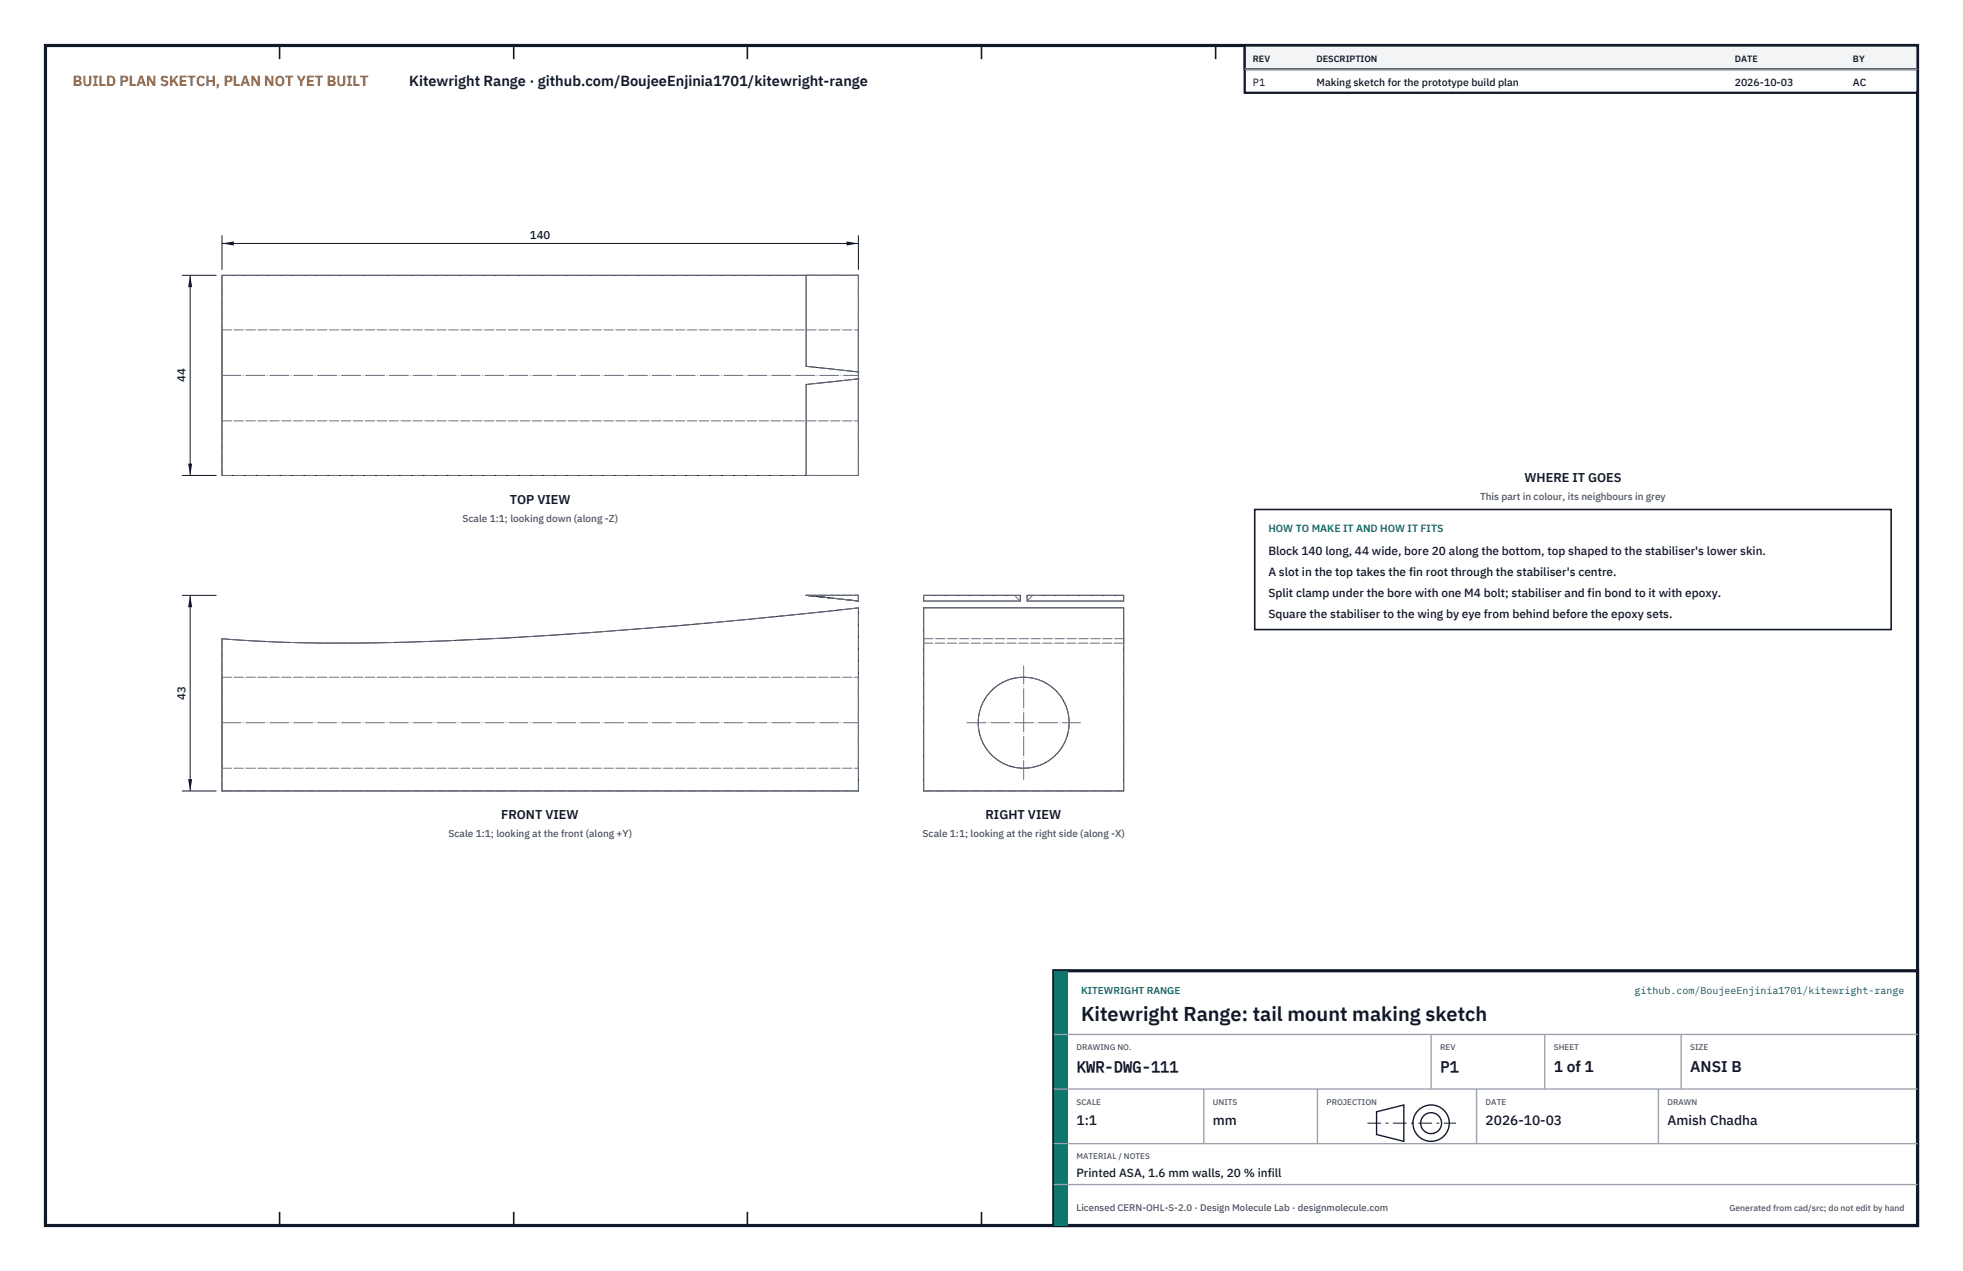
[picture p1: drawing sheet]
<svg xmlns="http://www.w3.org/2000/svg" width="432mm" height="279mm" viewBox="0 0 432 279" stroke-linecap="round" stroke-linejoin="round" font-family="sans-serif">
<defs><g id="words">
<text font-size="4.4" fill="#111827" x="237.8" y="224.4">Kitewright Range: tail mount making sketch</text>
<g font-size="3.4" fill="#111827">
<text x="236.8" y="235.6">KWR-DWG-111</text>
<text x="316.8" y="235.6">P1</text>
<text x="341.8" y="235.6">1 of 1</text>
<text x="371.8" y="235.6">ANSI B</text>
</g>
<text font-size="3.2" fill="#b45309" x="16" y="19">BUILD PLAN SKETCH, PLAN NOT YET BUILT</text>
<text font-size="3.2" fill="#111827" x="90" y="19">Kitewright Range · github.com/BoujeeEnjinia1701/kitewright-range</text>
<g font-size="3" fill="#111827">
<text x="236.8" y="247.2">1:1</text>
<text x="266.8" y="247.2">mm</text>
<text x="326.8" y="247.2">2026-10-03</text>
<text x="366.8" y="247.2">Amish Chadha</text>
</g>
<g font-size="2.8" fill="#111827">
<text x="335.3" y="106">WHERE IT GOES</text>
<text x="112.1" y="110.7">TOP VIEW</text>
<text x="110.2" y="180.1">FRONT VIEW</text>
<text x="216.8" y="180.1">RIGHT VIEW</text>
</g>
<g font-size="2.6" fill="#111827">
<text x="279" y="122">Block 140 long, 44 wide, bore 20 along the bottom, top shaped to the stabiliser's lower skin.</text>
<text x="279" y="126.6">A slot in the top takes the fin root through the stabiliser's centre.</text>
<text x="279" y="131.2">Split clamp under the bore with one M4 bolt; stabiliser and fin bond to it with epoxy.</text>
<text x="279" y="135.8">Square the stabiliser to the wing by eye from behind before the epoxy sets.</text>
<text x="236.8" y="258.8">Printed ASA, 1.6 mm walls, 20 % infill</text>
</g>
<g font-size="2.5" fill="#111827">
<text x="116.6" y="52.5">140</text>
<text x="40.8" y="84" transform="rotate(-90 40.8 84)">44</text>
<text x="40.8" y="153.8" transform="rotate(-90 40.8 153.8)">43</text>
</g>
<g font-size="2.3" fill="#111827">
<text x="275.6" y="18.8">P1</text>
<text x="289.6" y="18.8">Making sketch for the prototype build plan</text>
<text x="381.6" y="18.8">2026-10-03</text>
<text x="407.6" y="18.8">AC</text>
</g>
<text font-size="2.3" fill="#0f766e" x="279" y="117">HOW TO MAKE IT AND HOW IT FITS</text>
<g font-size="2.2" fill="#4b5563">
<text x="325.6" y="110">This part in colour, its neighbours in grey</text>
<text x="101.7" y="114.7">Scale 1:1; looking down (along -Z)</text>
<text x="98.7" y="184">Scale 1:1; looking at the front (along +Y)</text>
<text x="203" y="184">Scale 1:1; looking at the right side (along -X)</text>
</g>
<g font-size="2.2" fill="#0f766e">
<text x="237.8" y="218.4">KITEWRIGHT RANGE</text>
<text x="359.5" y="218.4">github.com/BoujeeEnjinia1701/kitewright-range</text>
</g>
<text font-size="2.1" fill="#4b5563" x="236.8" y="266.2">Licensed CERN-OHL-S-2.0 · Design Molecule Lab · designmolecule.com</text>
<g font-size="2" fill="#111827">
<text x="275.6" y="13.6">REV</text>
<text x="289.6" y="13.6">DESCRIPTION</text>
<text x="381.6" y="13.6">DATE</text>
<text x="407.6" y="13.6">BY</text>
</g>
<text font-size="1.9" fill="#4b5563" x="380.4" y="266.2">Generated from cad/src; do not edit by hand</text>
<g font-size="1.8" fill="#4b5563">
<text x="236.8" y="230.8">DRAWING NO.</text>
<text x="316.8" y="230.8">REV</text>
<text x="341.8" y="230.8">SHEET</text>
<text x="371.8" y="230.8">SIZE</text>
<text x="236.8" y="242.8">SCALE</text>
<text x="266.8" y="242.8">UNITS</text>
<text x="291.8" y="242.8">PROJECTION</text>
<text x="326.8" y="242.8">DATE</text>
<text x="366.8" y="242.8">DRAWN</text>
<text x="236.8" y="254.8">MATERIAL / NOTES</text>
</g>
</g></defs>
<path d="M10 10h411.8v259.4h-411.8z" fill="none" stroke="#111827" stroke-width=".7" stroke-linecap="butt"/>
<g fill="none" stroke="#111827" stroke-width=".35">
<path d="M61.5 10v3M113 10v3M164.4 10v3M215.9 10v3M267.4 10v3M318.9 10v3M370.3 10v3M61.5 266.4v3M113 266.4v3M164.4 266.4v3M215.9 266.4v3M267.4 266.4v3"/>
<path d="M318.9 266.4v3M370.3 266.4v3"/>
</g>
<g fill="none" stroke="#111727" stroke-width=".22">
<path d="M177.3 60.5h-128.5v44h128.5M177.3 60.5v20l11.5 1.3M177.3 60.5h11.5v44h-11.5M188.8 83.3l-11.5 1.2v20M177.3 130.9l11.5 1.2M177.3 130.9l5.3 .5M177.3 130.9h11.5v1.2M177.8 130.9l4.7 .5M186 131.8l2.8 .3M203.2 133.6h44v40.3h-44zM203.2 130.9h21.2v1.2h-21.2zM225.9 130.9h21.3v1.2h-21.3z"/>
<path d="M48.8 140.4a449.9 449.9 0 0 0 60.5 0l19.1-1.2 19.4-1.5 20.7-1.9 20.3-2.2v40.3h-140z"/>
<circle cx="225.2" cy="158.9" r="10"/>
</g>
<g fill="none" stroke="#6a7180" stroke-width=".22" stroke-dasharray="2.1 .5">
<path d="M48.8 72.5v20M48.8 60.5h140M48.8 72.5h140M177.3 60.5h11.5M188.8 60.5h-11.5M188.8 60.5v21.3M188.8 72.5v20M48.8 82.5v-10M48.8 92.5v-10M48.8 92.5h140M177.3 80.5l11.5 1.3M188.8 83.3v21.2"/>
<path d="M188.8 82.5v-10M188.8 92.5v-10M188.8 83.3h.1M188.8 83.3l-11.5 1.2M188.8 81.8h.1M188.8 81.8v-21.3M48.8 104.5v-44M48.8 104.5h140M177.3 104.5h11.5M188.8 104.5h-11.5M188.8 104.5v-44M188.8 104.5v-21.2"/>
<path d="M177.3 130.9h11.5M177.3 130.9h.5M177.3 130.9l11.5 1.2M182.5 131.4l3.5 .4M186.2 131.8l-3.6-.4M186.2 131.8l1.7 .2M188.1 132l.7 .1M188.8 133.6l-31.3 3.2-31 2.5-26.8 1.5-22.1 .6a320.5 320.5 0 0 1-28.8-1M188.8 132.1v-1.2M188.8 130.9h-11.5M203.2 133.6v7.8M203.2 130.9v1.2"/>
<path d="M203.2 130.9h20M224.4 130.9h-1.2M224.4 132.1l-1.2-1.2M227.2 130.9h-1.3M227.2 130.9l-1.3 1.2M227.2 130.9h20M247.2 133.6v7.8M247.2 130.9v1.2M48.8 148.9v20M48.8 148.9h140M188.8 148.9v20M203.2 140.4h44"/>
<path d="M203.2 141.4v-1M247.2 141.4v-1M247.2 141.4h-44M48.8 173.9v-33.5M48.8 168.9v-20M48.8 173.9h140M48.8 168.9h140M188.8 173.9v-40.3M188.8 168.9v-20M203.2 173.9v-33.5M203.2 173.9h44M247.2 173.9v-33.5"/>
<circle cx="225.2" cy="158.9" r="10"/>
</g>
<path d="M48.8 82.5h140M48.8 158.9h140M212.7 158.9h25M225.2 171.4v-25" fill="none" stroke="#6a7180" stroke-width=".22" stroke-dasharray="4.2 .5 0 .5"/>
<path d="M48.8 51.7v7.6M48.8 53.5h140M188.8 51.7v7.6" fill="none" stroke="#111827" stroke-width=".22"/>
<path d="M48.8 53.5l2.6-.4v.9zM186.2 53.1v.9l2.6-.5z" fill="#111827"/>
<path d="M40 60.5h7.6M41.8 60.5v44M40 104.5h7.6" fill="none" stroke="#111827" stroke-width=".22"/>
<path d="M41.8 60.5l-.4 2.6h.9zM41.4 101.9h.9l-.5 2.6z" fill="#111827"/>
<path d="M40 130.9h7.6M41.8 130.9v43M40 173.9h7.6" fill="none" stroke="#111827" stroke-width=".22"/>
<path d="M41.8 130.9l-.4 2.6h.9zM41.4 171.3h.9l-.5 2.6z" fill="#111827"/>
<path d="M276 112h140v26.4h-140z" fill="#fff" stroke="#111827" stroke-width=".35"/>
<path d="M273.8 10h148v10.4h-148z" fill="#fff" stroke="#111827" stroke-width=".5"/>
<path d="M273.8 10h148v5.2h-148z" fill="#f3f4f6" stroke="#111827" stroke-width=".5"/>
<path d="M273.8 15.2h148" fill="none" stroke="#9ca3af" stroke-width=".3"/>
<path d="M231.8 213.4h190v56h-190z" fill="#fff" stroke="#111827" stroke-width=".7" stroke-linecap="butt"/>
<path d="M231.8 213.4h3v56h-3z" fill="#0f766e"/>
<path d="M231.8 227.4h190M231.8 239.4h190M264.8 239.4v12M289.8 239.4v12M314.8 227.4v12M324.8 239.4v12M339.8 227.4v12M364.8 239.4v12M369.8 227.4v12M231.8 251.4h190M231.8 260.4h190" fill="none" stroke="#9ca3af" stroke-width=".3"/>
<g fill="none" stroke="#111827" stroke-width=".3">
<path d="M302.8 244.4l6-1.5v8l-6-1.5z"/>
<circle cx="314.8" cy="246.9" r="4"/>
<circle cx="314.8" cy="246.9" r="2.3"/>
</g>
<path d="M300.8 246.9h19.5" fill="none" stroke="#111827" stroke-width=".22" stroke-dasharray="3 1 .6 1" stroke-linecap="butt"/>
<use href="#words"/>
</svg>
